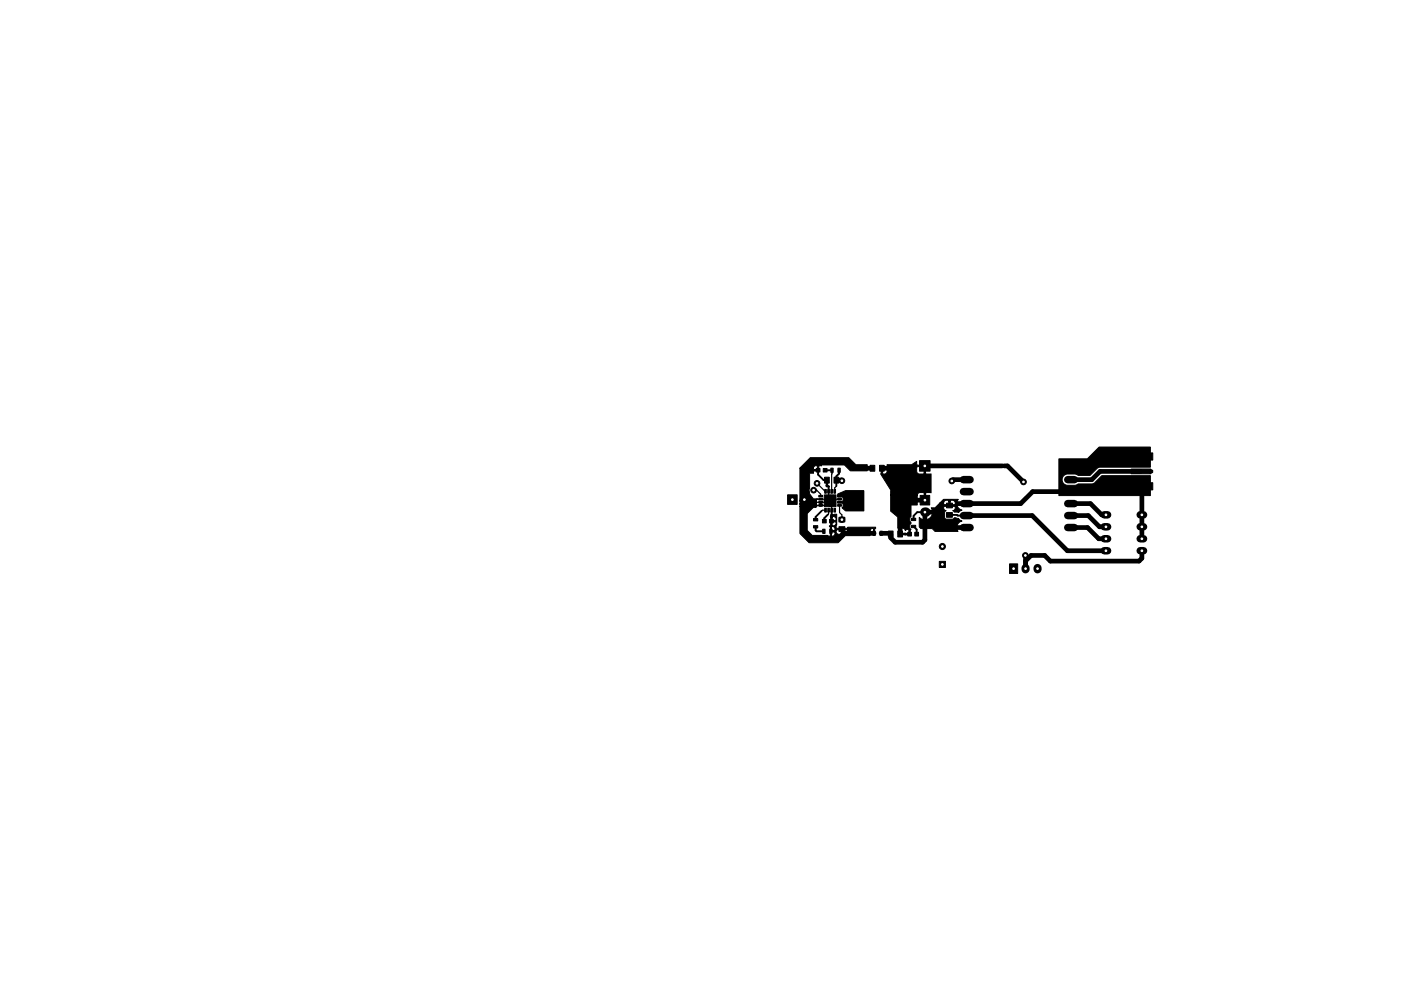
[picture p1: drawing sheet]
<svg xmlns="http://www.w3.org/2000/svg" width="297mm" height="210mm" viewBox="0 0 297 210" stroke-linecap="round" stroke-linejoin="round" font-family="sans-serif">
<g fill="#000" stroke="#000" stroke-width=".21">
<path d="M173 99.4h.9v.7h-.9zM174.6 99.4h.7v.7h-.7zM171.8 97.1h8.2l1.5 1.5h2.4v.4l.1 .2h1.1v.3h-1.1l-.1 .4h-3.6l-1.3-1.2-4.7-.1-.1 .3-.4-.1-.2 .1v1h-1l-.2 .2 .1 .3-.9 .1-.1 3.6 .2 .7 .7 1 .9 .1a.38 .38 0 0 0-.3 .3 .38 .38 0 0 0 .2 .4 .39 .39 0 0 0-.2 .4 .39 .39 0 0 0 .4 .3l-.4 .2v.1l-.6 .1-1.2 1.3v3.5l1 1.1h3.3l.4 .2 .1-.2v-.7h.3v.7a.48 .48 0 0 0 .6-.1 .48 .48 0 0 0 0-.6h-.9v-1.1h.3v.8h1a.66 .66 0 0 0 .3 .7 .66 .66 0 0 0 .7-.1v-.8h.4v.8a.65 .65 0 0 0 .7 .1 .65 .65 0 0 0 .3-.7h4.8l.1 .4h.6v-.8a.45 .45 0 0 0-.5 0 .45 .45 0 0 0-.2 .4h-4.8l-.1-.2h-2.2l-.5 .2a.48 .48 0 0 0 0-.7 .48 .48 0 0 0-.6-.1l-.4-.1 .2-.3v-.7h.3v.7a.49 .49 0 0 0 .7 0 .49 .49 0 0 0 0-.7h-1v-1h.3v.7h.7a.49 .49 0 0 0 0-.6 .49 .49 0 0 0-.7-.1h-.4l.2-.6v-1h.2v1l.2 .2 .8-.2-.1 2.8 .1 .2h2.2l.1-.3h6v.3l-.3 .1 .1 1.1h-.9l-.1 .3-5.3 .1-1.5 1.4h-6.2l-1.9-1.9v-5.7h3.4h-3.4v-.5h3.4h-3.4v-.2h3.4h-3.4v-.5h3.4h-3.4v-.1h3.4h-3.4v-6.9h2.8l.2 .3h.7v-.7a.52 .52 0 0 0-.6 0 .52 .52 0 0 0-.3 .4h-2.8zM184.5 98.7h1v1.3h-1zM186.5 98.7h1v1.3h-1zM186.8 99.2h7.5v.8l.3 .4 1.2 .2 .1-.2v-1.4h-1.4l-.2 .2h-6.3l.1-.6h5.2l1-.7v.6l.2 .2h1.7v1.7l.2 .2 1-.1v4.1l-1-.1-.1 .2v1.6h-1.7l-.1 .1v.7l-1.3 .1-.1 2.4-.2 .3v.6l.2 .3v.3l-.2 .3v.6l.2 .3-.1 .2v1h-2.3v-1.3h.3v.9l1.7 .1v-.7l-.2-.2-.5 .3a.58 .58 0 0 0-1-.4l-.7-.1v-2.4l-1.4-1.2v-3.5h5.6v.8l.1 .2h1.3v-1.3l-.1-.2h-.9l-.4 .5h-5.6l-.1-1-2.1-3.5 .1-1h.3v.9a.58 .58 0 0 0 .6 .1 .58 .58 0 0 0 .4-.5l-.2-.5h-1.1zM195 97.7h2.2v2.3h-2.2zM239.8 96.1h4.6v1.5h-4.6zM224.5 97.3h6l2.5-2.5h10.9v4.3h-10.7l-.6 .3-1.5 1.5h-2.5l-.6-.3h-1.6a1.2 1.2 0 0 0-1.2 1.2 1.2 1.2 0 0 0 1.2 1.2l1.6-.1 .6-.2h3.1l.4-.3 1.5-1.5h10.3v4.2h-19.4zM167 105h2v2h-2zM172.5 111.5h.9v.5h-.9zM172.5 110h.9v.5h-.9z"/>
<path d="M173.6 105.1h.8v.3h-.8zM173.6 105.7h.8v.4h-.8zM173.6 106.4h.8v.3h-.8zM173.6 107h.8v.4h-.8zM173.8 106.4h.3v1l-.4-.1zM174.4 110.2h.8v.7h-.8zM174.4 112.3h.5v.9h-.5zM174.7 106.2h1.3v1.3h-1.3zM174.7 105h1.3v1.2h-1.3zM174.9 107.8h.3v.8h-.3zM174.9 103.8h.3v.8h-.3zM175.2 101.7h.3v1.3l.4 .1-.1 1.3h-.2v-1l-.2-.2-.2 .1-.1-.2z"/>
<path d="M175.2 105.4l1.6 .1v1.5h-1.8l.2-.3v-.8h.2v.7l.3 .3h.6l.3-.3v-.7l-.3-.3h-.6l-.5 .3zM174.8 101.2h1v1.3h-1zM175.5 107.8h.4v.8h-.4zM175.5 103.8h.4v.8h-.4zM175.9 110.2h.8v.7h-.8zM175.9 112.3h.5v.9h-.5zM176 106.2h1.3v1.3h-1.3zM176 105h1.3v1.2h-1.3zM176.2 99.3h.4v.9h-.4zM176.2 107.8h.3v.8h-.3zM176.2 103.8h.3v.8h-.3zM176.8 107.8h.4v.8h-.4z"/>
<path d="M176.8 103.8h.4v.8h-.4zM177.6 107h.8v.4h-.8zM177.6 106.4h.8v.3h-.8zM177.6 105.7h.8v.4h-.8zM177.6 105.1h.8v.3h-.8zM177.6 99.3h.6v.9h-.6zM176.8 101.2h1v1.3h-1zM177.9 109.7h1.2v1h-1.2zM177.9 111.7h1.2v1h-1.2zM179.5 104.2h3.5v4.1h-3.5zM177.6 104.8l1.7-.7h3.8v4.3h-3.8l-.8-.7 .2-.2-.1-.7-1-.1v-.2l1-.2 .2-.6-.3-.3h-.9zM185.1 112.7h.5v.9h-.5z"/>
<path d="M186.6 112.7h.5v.9h-.5zM189 104.2h3.5v4.1h-3.5zM188.3 112.7h1v1.2h-1zM190.3 112.7h1v1.2h-1zM192.5 112.9h.7v.8h-.7zM193.3 109.9h.8v.5h-.8zM193.3 111.4h.8v.5h-.8zM194 112.9h.7v.8h-.7zM195.1 105.1h2v2h-2zM200.7 108.7h1.2v1h-1.2zM200.7 106.7h1.2v1h-1.2zM195.9 108.5h1.7l.1-.2-.3-.6h.9l1-1h.8l.1 .4h.9v-.8h.4v.8h.9a.58 .58 0 0 0 .1-.6 .58 .58 0 0 0-.5-.4l-.9 .2a.65 .65 0 0 0-1 .4h-.8l.7-.8h3.2l-.3 .6 .1 .2h2.1v.3h-2.1a1.05 1.05 0 0 0 1 1.2l-.8 .6-.9-.2-.3-.2a.58 .58 0 0 0 .4-1h-2.2a.57 .57 0 0 0-.1 .6 .57 .57 0 0 0 .5 .4l-.3 .3 .1 1.3 1.5 .2 .4-.4 .9 .2 .8 .6-.6 .2a.77 .77 0 0 0-.4 1h2.1v.3h-2.1l-.1 .2 .2 .4h-4.9l-.6-.5-2.4-.1-.3-.3v-2a.93 .93 0 0 0 1 .3v-1.3h.4v1.3a1.13 1.13 0 0 0 1.3-1.3h-1.7z"/>
<path d="M239.8 99.5h4.1v1h-4.1zM239.8 102.4h4.6v1.5h-4.6zM243.9 99.5l.5 .3v.4l-.5 .3zM199.1 119.1h1.3v1.3h-1.3zM214 119.6h1.8v2.1h-1.8z"/>
<circle cx="172.5" cy="104" r=".6"/>
<circle cx="173.2" cy="102.5" r=".6"/>
<circle cx="178.5" cy="110.2" r=".6"/>
<circle cx="178.5" cy="102" r=".6"/>
<circle cx="199.8" cy="115.9" r=".65"/>
<circle cx="201.8" cy="102" r=".6"/>
<circle cx="217" cy="102.2" r=".6"/>
<circle cx="217.4" cy="117.8" r=".6"/>
</g>
<g fill="#000">
<circle cx="170.5" cy="106" r="1.02"/>
<circle cx="196.1" cy="108.7" r="1.02"/>
</g>
<path d="M217.4 120.5v.3M220 120.5v.3" fill="none" stroke="#000" stroke-width="1.7"/>
<g fill="none" stroke="#000" stroke-width="1.6">
<path d="M226.4 99.2h1.4M204.3 101.8h1.4M204.3 104.3h1.4M204.3 106.8h1.4M204.3 109.4h1.4M204.3 111.9h1.4M226.4 101.8h1.4M226.4 104.3h1.4M226.4 106.8h1.4M226.4 109.4h1.4M226.4 111.9h1.4M234.1 116.8h.7"/>
<path d="M234.1 114.3h.7M234.1 111.8h.7M234.1 109.2h.7M241.8 116.8h.7M241.8 114.3h.7M241.8 111.8h.7M241.8 109.2h.7"/>
</g>
<g fill="none" stroke="#000" stroke-width=".4">
<path d="M173.4 99.8v.9l1.2 1.2h.7M175 99.8h1.4M177.9 99.8v.7l-.6 .5v2.1M196.1 98.8v7.3M227.1 99.2h-1.9l-.4 .4v4.2l.5 .5h1.8M172.9 111.8v.7l.2 .2h1.6M174.2 108.4l-1.3 1.3v.6M175.5 109.2l-.7 .7v.7M186.8 113.1l2.1 .2M190.9 113.3h.1M190.9 113.3h2M193.7 111.7l.6 .6v1"/>
<path d="M196.1 110.9h1.3l1 1h3.3M196.2 108.7h-1.7l-.8 .7v.8M199.8 119.7l.2 .2M201.3 109.2l3.7 .2M203 106.8l-.4 .4h-3.5l-1.4 1.5M241.9 100h2.2M242.1 103.2h-5.6l-1.1 1.1"/>
</g>
<g fill="none" stroke="#000" stroke-width=".25">
<path d="M176.4 99.8l-.1 4.4M171.7 106.5h.8M172.5 106.5l.7 .7h1.8l.4-.3-.3-.3h-2.5M172.5 104h.7l.8 .8v.5M172.9 109.7v.6M172.9 111.8v.7l.2 .2M173.2 102.5l1.8 1.7M174.8 109.9v.7M175 108.2h-.7l-.1 .2M175.3 101.9v.9l.4 .4v2.1l-.6 .6h-2l-.6 .6M175.7 108.2v.8l-.2 .2M176.6 106.9l-.3 .3-.1 5.5"/>
<path d="M176.6 105.6l.3 .3h1.1M177.3 103.1l-.3 .4v.7M177.9 100.5l-.6 .5v.9M178 107.2v1.5l.5 .5v1M178 105.3l2.5 .1 .8 .8h-2.1l-.3 .4h-.9M178.5 112.2v.6l.4 .3"/>
</g>
<g fill="none" stroke="#000" stroke-width="1">
<path d="M185 99.3h-4.1l-1.4-1.3h-7.5l-1.5 1.5v13.7l1.2 1.3h5.8l1.4-1.4h6.4M187 99.3h3.6l.1 .2 .2 13.8M196.1 98.8h16.4M212.9 98.8h.7l3.4 3.4M242.1 96.9h-8.9l-2.4 2.3h-3.7M170.5 106h.1M177.3 101.9h1.1l.1 .1M196.1 106.1h-5.2l-.2 .1M197.7 108.7h-1.6v5.8l-.5 .5h-5.8l-.9-.9v-.8l-.2-.2h-1.9M201.7 111.9h3.3M205 101.8h-2.9l-.3 .2M205 109.4h13.8l7.5 7.4h8.2"/>
<path d="M217.4 117.8v2.8M227.1 111.9h3.5l2.4 2.4h1.5M227.1 106.8h4.1l2.4 2.4h.9M227.1 109.4h3.6l2.4 2.4h1.4M235.4 104.3h-16.5l-2.5 2.5h-13.4M241.9 100h-8.7l-1.7 1.8h-4.4M242.1 103.2v11.1M242.1 116.8v1.6l-.6 .6h-18.8l-1.2-1.2h-2.9l-1.2 1.2M242.1 103.2h.1"/>
</g>
<g fill="#fff" stroke="#fff" stroke-width=".21">
<circle cx="172.5" cy="104" r=".17"/>
<circle cx="178.5" cy="110.2" r=".17"/>
<circle cx="178.5" cy="102" r=".17"/>
<circle cx="217.4" cy="117.8" r=".17"/>
<circle cx="217" cy="102.2" r=".17"/>
<circle cx="173.2" cy="102.5" r=".17"/>
<circle cx="201.8" cy="102" r=".18"/>
<circle cx="168" cy="106" r=".17"/>
<circle cx="170.5" cy="106" r=".17"/>
<circle cx="196.1" cy="106.1" r=".17"/>
<circle cx="196.1" cy="108.7" r=".17"/>
<circle cx="196.1" cy="98.8" r=".17"/>
<circle cx="199.8" cy="119.7" r=".18"/>
<circle cx="199.8" cy="115.9" r=".17"/>
<circle cx="214.9" cy="120.6" r=".17"/>
<circle cx="217.4" cy="120.6" r=".17"/>
<circle cx="220" cy="120.6" r=".17"/>
<circle cx="242.1" cy="116.8" r=".17"/>
<circle cx="242.1" cy="114.3" r=".17"/>
<circle cx="242.1" cy="111.8" r=".17"/>
<circle cx="242.1" cy="109.2" r=".17"/>
<circle cx="234.5" cy="109.2" r=".17"/>
<circle cx="234.5" cy="111.8" r=".17"/>
<circle cx="234.5" cy="114.3" r=".17"/>
<circle cx="234.5" cy="116.8" r=".17"/>
</g>
</svg>
